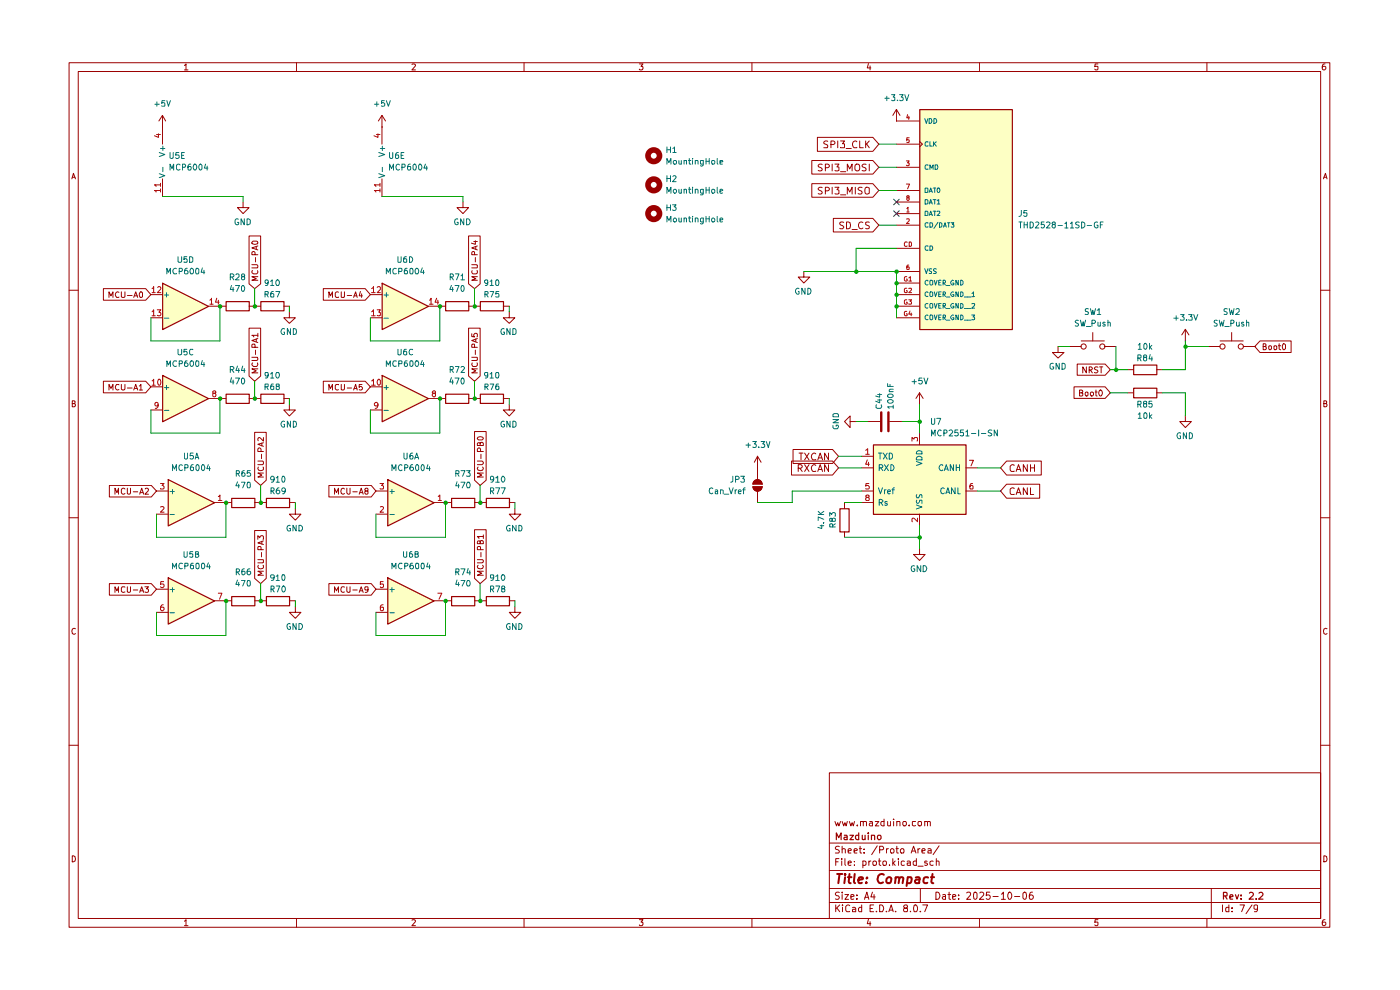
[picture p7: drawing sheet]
<svg xmlns="http://www.w3.org/2000/svg" width="297mm" height="210mm" viewBox="0 0 297 210" stroke-linecap="round" stroke-linejoin="round" font-family="sans-serif">
<g fill="none" stroke="#9b0000" stroke-width=".21">
<path d="M14.7 13.3h267.4v183.4h-267.4zM16.6 15.2h263.6v179.6h-263.6zM39.1 13.9l.4-.3v1.2M39.1 14.8h.8M62.9 13.3v1.9M87.4 13.6h.5l.2 .2-.7 1h.7M111.2 13.3v1.9M135.6 13.6h.8l-.4 .5h.3l.1 .1-.1 .5-.5 .1-.2-.1M159.5 13.3v1.9M184.2 13.5l-.2 .9h.7M184.6 14v.8M207.8 13.3v1.9"/>
<path d="M232.9 13.6h-.6l-.1 .6 .6-.1 .1 .6-.1 .1h-.4l-.2-.1M256 13.3v1.9M281.1 13.6h-.4l-.2 1 .3 .2h.2l.3-.2v-.4l-.2-.1h-.5l-.1 .1M15.2 37.9l.4-1.1 .4 1.1M15.3 37.6h.6M280.8 37.9l.4-1.1 .3 1.1M280.8 37.6h.6M14.7 61.6h1.9M280.2 61.6h1.9M15.3 85.6h.5l.1-.2v-.3l-.6-.1v1.3l.6-.1 .1-.3-.2-.3M280.8 85.6h.5l.1-.2v-.3l-.6-.1v1.3l.6-.1 .1-.3-.2-.3M14.7 109.8h1.9"/>
<path d="M280.2 109.8h1.9M16 133.4l-.2-.1a.65 .65 0 0 0-.6 .6 .65 .65 0 0 0 .6 .6l.2-.1M281.5 133.4l-.2-.1a.65 .65 0 0 0-.6 .6 .65 .65 0 0 0 .6 .6l.2-.1M14.7 158.1h1.9M280.2 158.1h1.9M175.9 163.9h104.3v30.9h-104.3zM175.9 178.8h104.3M177.1 174.3l.4 .9 .2-.7 .3 .7 .3-.9M178.1 179.6l-.5-.1-.3 .2v.4l.5 .2 .3 .4-.2 .2h-.7M178.7 174.3l.3 .9 .2-.7 .3 .7 .3-.9M178.7 179.5v1.4M180.2 174.3l.3 .9 .3-.7 .2 .7 .3-.9"/>
<path d="M181.9 175v.2M182.5 179.5v1.3v.1h.3M182.5 174.3h.6v.9M182.5 174.3v.9M183.1 174.4l.1-.1h.5l.1 .9M184.5 174.3h.5l.1 .9M185.1 174.6h-.5l-.2 .2 .2 .4 .5-.1M185.7 174.3h.7l-.7 .9h.7M186.1 179.4l-1.2 1.9M187.5 174.3h-.5l-.1 .6a.45 .45 0 0 0 .6 .2M187.5 173.7v1.5M188.3 174.3v.8l.4 .1 .2-.2"/>
<path d="M188.9 174.3v.9M189.6 173.7v.1M189.6 174.3v.9M190.3 179.5v1.3v.1h.3M190.3 174.3h.5l.1 .9M190.3 174.3v.9M191.6 174.3h.6l.1 .6-.3 .3h-.2l-.3-.3zM192.9 175v.2M194.2 174.3h-.6v.7l.2 .2 .4-.1M194.8 174.3h.6v.8l-.4 .1-.3-.3zM196.2 174.3h.5l.1 .9M196.2 174.3v.9"/>
<path d="M196.8 174.4l.1-.1h.4l.1 .9M199.2 179.4l-1.2 1.9M15.3 181.5a.64 .64 0 0 1 .7 .7 .64 .64 0 0 1-.7 .6zM39.1 195.4l.4-.3v1.3M39.1 196.4h.8M62.9 194.8v1.9M87.4 195.2l.5-.1 .2 .2-.7 1.1h.7M111.2 194.8v1.9M135.6 195.1h.8l-.4 .5h.3l.1 .2-.1 .5-.5 .1-.2-.2M159.5 194.8v1.9M175.9 191.4h104.3M175.9 188.5h104.3"/>
<path d="M175.9 184.7h104.3M177.3 192v1.4M177.3 182.8h.5M177.6 192.6l.5 .8M178 182.1h-.7v1.5M178.1 189.3l-.5-.1-.3 .2v.4l.5 .2 .3 .4-.3 .4-.6-.1M178.1 192l-.8 .8M178.6 182.1v.2M178.6 182.6v1M178.7 189.2v.2M178.7 180.2l.2-.2 .4 .2v.7M178.7 189.8v1"/>
<path d="M178.7 192v.1M178.7 192.5v.9M179.2 189.8h.8l-.8 1h.8M179.2 182.1v1.3l.2 .2M179.9 183.1l.7-.1-.2-.4-.5 .2v.6l.3 .2 .3-.1M179.9 180.5l.7-.1-.2-.4-.5 .2v.6l.1 .1h.5M180.3 192.1l-.5-.1-.4 .3 .1 .9 .2 .2 .6-.1M180.5 190.3l.7-.2-.1-.3h-.6v.9h.6M180.9 192.5h.4l.2 .2v.7h-.6v-.4l.6-.2M181.2 180.5l.7-.1-.1-.3-.4-.1-.2 .2 .1 .7h.5M181.3 183.5v.1M181.3 182.7v.1"/>
<path d="M181.8 190.6v.2M181.8 189.8v.2M182.3 180h.5M182.8 192v1.4h-.5l-.2-.7 .3-.2h.4M183.1 182.7l.4-.1 .2 .3-.1 .6h-.5M183.1 182.6v1.5M183.3 180.9h.1M183.3 180.1v.1M183.4 190.8l.5-1.6 .4 1.6M183.5 190.3h.7M184.2 195l-.2 .9h.7M184.3 182.6v1"/>
<path d="M184.6 195.5v.9M184.6 192.7h.5M184.7 182.6l-.4 .3M185.1 189.2l-.4 1.1h1M185.3 182.7h.5v.8h-.5zM185.3 192h-.7v1.4h.7M185.4 189.8v1M185.9 193.3v.1M186.4 182.6h.5M186.5 182.1v1.3l.4 .2M186.6 192a.81 .81 0 0 1 .9 .4 .81 .81 0 0 1-.3 1h-.6zM186.6 180.3l.8-.1a.45 .45 0 0 0-.2-.7h-.6v1.4"/>
<path d="M187.4 182.7h.6v.8h-.6zM188 193.3v.1M188 180v.9M188.5 180l-.5 .3M188.6 193.4l.5-1.4 .4 1.4M188.7 183.5v.1M188.7 193.1h.7M188.9 180.3l.3-.3h.2l.3 .3-.1 .6h-.5zM189.4 182.1v1.5M189.5 183.1l.4 .5M189.9 182.6l-.5 .5M190 193.3v.1"/>
<path d="M190.1 180h.5M190.6 182.1v.2M190.6 182.6v1M191 180.3l.3-.3 .4 .1v.8h-.6zM191.9 182.7l-.5-.1-.2 .3 .1 .6h.6M192 192.6l-.2-.1v-.4l.2-.1h.5v.5l-.7 .2-.1 .2 .2 .5h.6v-.5l-.2-.3M192.5 182.7l.4-.1 .2 .2v.8M193.1 193.3v.1M193.1 183l-.6 .1v.4h.6M193.3 180.9l.5-1.4 .5 1.4M193.5 180.5h.6M194 192h.1a.87 .87 0 0 1 .3 1.4l-.5-.1-.1-.8z"/>
<path d="M194.4 182.7l-.4-.1-.3 .3 .1 .6h.6M194.4 182.1v1.5M194.7 183.7h1.1M194.7 180v.9M195.2 180l-.5 .3M195.2 193.3v.1M195.2 188.5v2.9M195.6 180.5l.7-.1-.2-.4h-.3l-.2 .2v.6l.1 .1h.5M195.8 192h1l-.6 1.4M196.7 182.7h-.5v.4h.5l.1 .3-.3 .2-.3-.1M196.9 180.1l.4-.1 .2 .2v.7h-.6v-.4l.6-.1M198 182.7l-.4-.1-.3 .3 .1 .6h.6"/>
<path d="M198.5 189.2a.77 .77 0 0 1 .9 .8 .77 .77 0 0 1-.9 .8zM198.6 182.7l.5-.1 .1 .2v.8M198.6 182.1v1.5M200 189.8h.6v1M200.6 190.1l-.7 .2 .3 .5 .4-.1M201.1 189.8h.6M201.3 189.2v1.5l.4 .1M202.1 190.3l.7-.2-.1-.3h-.6v.9h.6M203.4 190.6v.2M203.4 189.8v.2M205.1 189.4l.6-.2 .2 .4-.1 .3-.7 .9h.8M206.6 189.4l.3-.2 .4 .4v.8l-.4 .4a.99 .99 0 0 1-.3-1.4z"/>
<path d="M207.8 194.8v1.9M207.9 189.4l.1-.2h.4l.3 .5-.9 1.1h.9M210 189.2h-.7l-.1 .8 .6-.2 .3 .3-.1 .5-.2 .2-.6-.2M210.7 190.2h1.1M212.4 189.7l.5-.5v1.6M212.4 190.8h.9M214 189.3l.1-.1a.82 .82 0 0 1 .6 .8 .82 .82 0 0 1-.6 .8 1.1 1.1 0 0 1-.1-1.5zM215.2 190.2h1.1M217.1 189.4l.2-.2a.88 .88 0 0 1 0 1.6l-.3-.4zM219 189.2l-.4 .1a.94 .94 0 0 0 0 1.5l.5-.2 .1-.5a.46 .46 0 0 0-.4-.3 .46 .46 0 0 0-.4 .3M232.9 195.1h-.6l-.1 .6 .6-.1 .1 .6-.1 .2h-.4l-.2-.2M256 194.8v1.9"/>
<path d="M257 188.5v6.3M259.3 192v1.4M260.7 192v1.4h-.6v-.9h.6M261.4 193.3v.1M261.4 192.5v.2M263.1 192h.9l-.6 1.4M265.6 192l-1.3 1.8M266.8 192.6l-.3 .3-.4-.1-.1-.7 .3-.1 .5 .1v1l-.3 .3h-.4M280.8 181.5a.64 .64 0 0 1 .7 .7 .64 .64 0 0 1-.7 .6zM281.1 195.1l-.4 .1-.2 .9 .3 .3h.2l.3-.3v-.3l-.2-.2h-.5l-.1 .2"/>
</g>
<g fill="none" stroke="#9b0000" stroke-width=".25">
<path d="M177.4 178.1v-1.4l.5 1 .5-1v1.4M179.1 177.2h.5l.1 .9M179.7 177.5l-.6 .1-.1 .2 .2 .3 .5-.1M180.3 177.2h.8l-.8 .9h.8M182.2 177.2h-.5l-.2 .7a.45 .45 0 0 0 .7 .1M182.2 176.7v1.4M182.9 177.2v.8l.4 .1 .2-.2M183.5 177.2v.9M184.2 176.7v.1M184.2 177.2v.9M184.9 177.3l.6-.1 .1 .9M184.9 177.2v.9"/>
<path d="M186.2 177.3l.5-.1 .2 .2v.5l-.2 .2h-.3l-.3-.2zM259.6 190h.6l.1-.5-.2-.2h-.5v1.4M259.9 190l.4 .7M260.9 190.3l.7-.2-.2-.3-.4 .1-.1 .7 .1 .1h.5M262.1 189.8l.3 .9 .4-.9M263.3 190.6v.1M263.3 189.9v.1M265.1 189.5l.1-.2h.4l.3 .4-.1 .3-.8 .7h.9M266.5 190.6v.1M267.1 189.5l.6-.2 .2 .4-.1 .3-.8 .7h.9"/>
</g>
<g fill="none" stroke="#9b0000" stroke-width=".42">
<path d="M177.6 185.4h1.1M178.1 185.4l-.3 1.9M179.3 185.4v.2M179.3 186.1l-.2 1.2M179.9 186.1h.7M180.2 185.4l-.2 1.6 .1 .3h.4M181.3 185.4l-.2 1.6 .3 .3M182.1 186.7l.9-.2v-.3a.6 .6 0 0 0-.8 .1v1h.6M183.8 187.2v.1M183.9 186.2h.1l-.1 .1v-.1v.1M187.5 185.6l-.1-.1a.98 .98 0 0 0-1.1 .3 .98 .98 0 0 0 0 1.2 .63 .63 0 0 0 1 .2M188.1 186.4l.4-.3 .5 .1v.7l-.1 .4h-.6l-.2-.1z"/>
<path d="M190 186.2l.3-.1 .4 .1-.1 1.1M190 186.1l-.1 1.2M190.8 186.3a.47 .47 0 0 1 .4-.2 .47 .47 0 0 1 .4 .2l-.1 1M192.6 186.2l.6-.1 .2 .3-.2 .9h-.8M192.6 186.1l-.3 1.8M194.3 186.2h.7l-.1 1.1M195.1 186.5l-.7 .1-.3 .2 .1 .5h.2h.6M196.9 186.2h-.8l-.2 .7 .3 .4h.5M197.5 186.1h.7M197.8 185.4l-.2 1.6 .1 .3h.3"/>
</g>
<g fill="#fdffc4">
<path d="M195.1 23.2h19.6v46.7h-19.6z"/>
<path d="M185.3 94.3h19.6v14.8h-19.6z"/>
<path d="M34.5 79.6l9.7 4.9-9.7 4.9z"/>
<path d="M34.5 60l9.7 5-9.7 4.9z"/>
<path d="M81 79.6l9.9 4.9-9.9 4.9z"/>
<path d="M81 60l9.9 5-9.9 4.9z"/>
<path d="M82.2 122.5l9.8 4.9-9.8 4.9z"/>
<path d="M82.2 101.7l9.8 4.9-9.8 4.9z"/>
<path d="M35.6 101.7l9.9 4.9-9.9 4.9z"/>
<path d="M35.6 122.5l9.9 4.9-9.9 4.9z"/>
</g>
<g fill="none" stroke="#9b0000" stroke-width=".25">
<path d="M195.1 23.3h19.7v46.6h-19.7zM34.5 79.6l9.7 5-9.7 4.9zM34.5 60.1l9.7 4.9-9.7 4.9zM48 64h4.9v1.9h-4.9zM55.3 64h4.9v1.9h-4.9zM81.1 79.6l9.8 5-9.8 4.9zM81.1 60.1l9.8 4.9-9.8 4.9zM94.5 64h4.9v1.9h-4.9zM101.9 64h4.9v1.9h-4.9zM240.5 77.4h4.9v2.1h-4.9zM48 83.6h4.9v2h-4.9zM55.3 83.6h4.9v2h-4.9z"/>
<path d="M94.5 83.6h4.9v2h-4.9zM101.9 83.6h4.9v2h-4.9zM185.3 94.4h19.6v14.7h-19.6zM240.5 82.4h4.9v2h-4.9zM178.2 107.9h1.9v4.9h-1.9z"/>
</g>
<g fill="none" stroke="#9b0000" stroke-width=".21">
<path d="M34.5 26.9h.1M34.5 24.5v6.1M34.5 37.9v3.8M34.5 24.5l-.8 1.2M34.5 24.5l.6 1.2M81 26.9h.1M81 24.5v6.1M81 37.9v3.8M81 24.5l-.7 1.2M81 24.5l.8 1.2M172.2 34h13l1.2 1.5-1.2 1.4h-13zM172.2 39h13l1.2 1.4-1.2 1.4h-13z"/>
<path d="M173.4 29.1h11.8l1.2 1.5-1.2 1.5h-11.8zM174.4 34.9a.6 .6 0 0 0-.8 .2l.1 .3 .7 .4-.2 .5-.6-.1M174.4 39.8a.6 .6 0 0 0-.8 .2l.1 .3 .7 .4-.2 .5-.6-.1M175.1 35.6l.7-.1 .1-.4-.3-.3h-.5v1.5M175.6 30a.6 .6 0 0 0-.8 .2l.1 .3a.6 .6 0 0 1 .6 .8h-.7M176.3 30.7l.7-.1 .1-.4-.3-.3h-.5v1.4M176.5 34.8v1.5M176.5 39.7v1.5M177.1 34.8h.9l-.4 .6 .4 .1v.7h-.9M177.1 39.7h.9l-.4 .5 .4 .2v.7h-.9M177.7 29.9v1.4M178.3 29.9h.9l-.5 .6 .5 .1v.7h-.9"/>
<path d="M178.3 36.4h1.1M179.5 31.5h1.1M179.8 36.3v-1.5l.5 1 .5-1v1.5M181.4 35l.3-.2a.57 .57 0 0 1 .7 .5l-.1 .8-.3 .2-.4-.1a.88 .88 0 0 1-.2-1.2zM181.4 39.7v1.5M181.8 30.1a.7 .7 0 0 0-1 .3 .7 .7 0 0 0 .4 .9h.6M182.4 29.9v1.4h.7M182.9 39.8a.6 .6 0 0 0-.9 .2l.2 .3 .7 .4-.3 .5-.6-.1M183.6 39.8l.5-.1 .3 .2v1.1l-.3 .2-.5-.2-.1-.8zM183.6 29.9v1.4M183.7 34.9a.6 .6 0 0 0-.8 .2l.1 .3 .6 .3 .1 .1-.2 .5-.6-.1M183.8 30.5l.6 .8"/>
<path d="M184.4 34.8v1.5M184.4 29.9l-.8 .8M190.2 25.7h.1M190.2 35.5h4.9M190.2 25.7h4.9M190.2 30.6h4.9M190.2 23.2l-.8 1.3M190.2 23.2v2.5M190.2 23.2l.7 1.3M195.1 30l.6 .6-.6 .6M51.6 42.9v1.1h-1.2l1.2 1.3 1.2-1.3h-1.2M52.8 50.1h2.5v10.1l-1.3 1-1.2-1z"/>
<path d="M53.4 56.1h1l.3 .3-.1 .4h-1.2M53.4 51.4l.3-.2h.7l.3 .4a.78 .78 0 0 1-1.3-.2zM53.6 57.4h-.1a.42 .42 0 0 0 .3 .7h.6a.45 .45 0 0 0 .2-.7M54.1 54l-.1-.6h-.5l-.1 .6h1.3M54.2 54.6v1M54.4 52.3v.5M54.7 58.7h-1.3l1 .4-1 .3h1.3M54.7 52.2l-1.3 .4 1.3 .4M98.2 42.9v1.1h-1.3l1.3 1.3 1.2-1.3h-1.2M99.4 50.1h2.5v10.1l-1.2 1-1.3-1zM100.1 56.1l1.2 .1-.1 .6h-1.1M100.2 57.4a.45 .45 0 0 0 .1 .7h.7l.3-.2-.1-.5"/>
<path d="M100.5 51.2h.8M100.7 54v-.6h-.5l-.1 .6h1.2M100.8 51.1v.7l-.8-.2M100.8 54.6v1M100.9 52.3v.5M101.3 58.7h-1.2l.8 .4-.8 .3h1.2M101.3 52.2l-1.2 .4 1.2 .4M170.5 57.6v1.2h-1.2l1.2 1.2 1.3-1.2h-1.3M175.1 40.5l.7-.1 .1-.4-.3-.3h-.5v1.5M176.8 46.3h8.4l1.2 1.5-1.2 1.4h-8.4zM178.3 41.3h1.1M179 47.2h-.8l-.1 .3 .6 .3 .3 .5-.3 .2-.6-.1"/>
<path d="M179.6 47.1l.7 .2v1.1l-.3 .1h-.4zM179.8 41.2v-1.5l.5 1 .5-1v1.5M180.8 48.7h1.1M183.1 47.2a.67 .67 0 0 0-1 .5 .67 .67 0 0 0 .9 .7h.1M184.4 47.2h-.8v.4l.8 .4-.1 .4h-.7M190.2 45.3h4.9M190.2 47.8h4.9M190.2 57.6h4.9M190.2 40.4h4.9M190.2 42.9h4.9M190.2 52.7h4.9M21.9 61.2h9l1.1 1.3-1.1 1.2h-9z"/>
<path d="M23.1 63.1v-1.2l.4 .9 .5-.9v1.2M25.2 62a.61 .61 0 0 0-.7 .3 .61 .61 0 0 0 .2 .8l.5-.1M25.7 61.9v1l.2 .2h.4l.2-.2v-1M27 62.7h1M28.4 63.1l.4-1.2 .4 1.2M28.5 62.8h.6M29.7 62l.3-.1 .2 .3v.7l-.1 .2-.4-.1a.78 .78 0 0 1 0-1zM32 62.5h2.5M32 67.4h2.5M44.2 65h3.7M52.8 69.6h2.5v10.2l-1.3 1.1-1.2-1.1zM52.8 65h2.5"/>
<path d="M53.4 75.8l1.2 .1a.36 .36 0 0 1-.2 .6h-1M53.6 77l-.2 .3 .4 .4h.6l.3-.4-.1-.3M54.1 73.7l-.1-.7h-.4l-.2 .2v.5h1.3M54.2 74.3v.9M54.4 71.9v.6M54.7 78.2h-1.3l1 .5-1 .4h1.3M54.7 71.8l-1.3 .4 1.3 .5M54.7 71.1h-1.3l.5 .4M54.7 70.7v.8M60.2 65h1.2M61.4 66.1v1.3h-1.2l1.2 1.2 1.3-1.2h-1.3M68.6 61.2h8.9l1.1 1.3-1.1 1.2h-8.9z"/>
<path d="M69.8 63.1v-1.2l.3 .9 .4-.9v1.2M71.8 62a.45 .45 0 0 0-.7 .2v.6l.2 .3 .5-.1M72.4 61.9l.1 1.2h.5l.1-1.2M73.7 62.7h.9M75 63.1l.4-1.2 .4 1.2M75.1 62.8h.6M76.5 61.8l-.3 1h.7M76.7 62.3v.8M78.6 62.5h2.4M78.6 67.4h2.4M90.9 65h3.6M99.4 69.6h2.5v10.2l-1.2 1.1-1.3-1.1z"/>
<path d="M99.4 65h2.5M100.1 75.8l1.2 .1v.5l-1.2 .1M100.1 70.8v.6l.6 .1-.2-.2v-.3l.3-.3h.3l.2 .2-.1 .6M100.2 77l-.1 .3 .2 .4h.7l.3-.2-.1-.5M100.7 73.7v-.6l-.5-.1-.1 .7h1.2M100.8 74.3v.9M100.9 71.9v.6M101.3 78.2h-1.2l.8 .5-.8 .4h1.2M101.3 71.8l-1.2 .4 1.2 .5M106.8 65h1.2M108 66.1v1.3h-1.2l1.2 1.2 1.2-1.2h-1.2M190.2 60h4.9"/>
<path d="M190.2 62.5h4.9M190.2 65h4.9M190.2 67.4h4.9M224.5 73.5v1.3h-1.2l1.2 1.2 1.2-1.2h-1.2M226.9 73.5h2.5M228.5 77.2h5.9l1.1 1.2-1.1 1.2h-5.9zM229.4 72.3h4.9M230.5 77.8v1.3l-.8-1.3v1.3M231.1 78.5h.4l.2-.3-.2-.4h-.4v1.3M231.3 78.5l.4 .6M231.8 70.5v1.8M232.9 77.9l-.5-.1-.2 .3v.2l.6 .2 .1 .3-.2 .3-.5-.1"/>
<path d="M233.3 77.8h.6M233.6 77.8v1.3M234.3 73.5h2.4M239.2 78.4h1.3M245.4 78.4h1.2M251.5 72.3h.1M251.5 69.9l-.8 1.1M251.5 69.9v2.4M251.5 69.9l.7 1.1M256.4 73.5h2.4M258.8 72.3h4.9M261.3 70.5v1.8"/>
<path d="M263.7 73.5h2.5M267.3 72.3h6.6v2.5h-6.6l-1.1-1.3zM268 73.5l.6-.1v-.3l-.2-.2h-.4v1.3l.6-.1 .1-.3-.3-.3M269.2 73.4h.5v.7l-.4 .1-.1-.2zM270.3 73.4h.6l-.1 .7-.4 .1-.1-.2zM271.2 73.3h.5M271.4 72.9v1.1l.3 .2M272.1 73.1l.4-.2 .2 .3v.7l-.2 .3-.4-.2zM32 82.1h2.5M32 87h2.5M44.2 84.5h3.7M52.8 84.5h2.5"/>
<path d="M60.2 84.5h1.2M68.6 80.9h8.9l1.1 1.2-1.1 1.2h-8.9zM69.8 82.7v-1.2l.3 .9 .4-.9v1.2M71.8 81.6l-.5-.1-.2 .3v.7a.45 .45 0 0 0 .7 .1M72.4 81.5v1.1l.2 .1h.2l.3-.2v-1M73.7 82.3h.9M75 82.7l.4-1.2 .4 1.2M75.1 82.4h.6M76.8 81.5h-.6v.6l.4-.1 .3 .2-.1 .4h-.6M78.6 82.1h2.4M78.6 87h2.4M90.9 84.5h3.6"/>
<path d="M99.4 84.5h2.5M106.8 84.5h1.2M160.7 99.2h.1M160.7 96.8l-.7 1.3M160.7 96.8v2.4M160.7 96.8l.8 1.3M167.9 97.8h8.7l1.3 1.4-1.3 1.6h-8.7zM168.2 95.3h8.4l1.3 1.5-1.3 1.5h-8.4zM169.3 99.3h.6l.3-.2v-.3l-.3-.2h-.6v1.4M169.5 96.1h.9M169.7 99.3l.5 .7M169.9 96.1v1.4"/>
<path d="M170.7 96.1l.9 1.4M170.7 98.6l.9 1.4M171.6 96.1l-.9 1.4M171.6 98.6l-.9 1.4M173.1 96.3l-.1-.1a.73 .73 0 0 0-.9 .4 .73 .73 0 0 0 .4 .9h.6M173.1 98.7a.7 .7 0 0 0-1 .4 .7 .7 0 0 0 .4 .9l.6-.1M173.5 97.5l.5-1.4 .5 1.4M173.7 99.6h.6M173.7 97.1h.6M175.8 96.1v1.4l-.9-1.4v1.4M175.8 98.6v1.4l-.9-1.4v1.4M180.3 89.4v1.3l-1.1-1.3 1.1-1.2v1.2h1.3"/>
<path d="M182.8 99.2h2.5M182.8 96.8h2.5M184.1 89.4h2.6M188.7 89.4h2.7M195.1 85.8h.1M195.1 83.3l-.8 1.2M195.1 83.3v2.5M195.1 91.9v2.4M195.1 83.3l.7 1.2M204.9 99.2h2.5M213.5 97.8h7.4v3h-7.4l-1.2-1.6zM215.1 98.7l-.4-.1-.4 .3 .1 .9 .2 .2 .5-.1"/>
<path d="M215.7 99.6h.7M217.9 98.6v1.4l-.8-1.4v1.4M218.6 98.6v1.4M218.6 99.2h.9M219.5 98.6v1.4M227.8 82.1h6.6l1.1 1.2-1.1 1.2h-6.6zM229 83.3l.6-.1v-.4l-.6-.1v1.3h.5l.2-.2v-.4l-.2-.1M230.3 83.2h.5v.6l-.2 .2-.4-.3zM231.4 83.2h.3l.3 .2v.3l-.3 .3-.4-.3zM232.3 83.2h.5M232.5 82.7v1.2l.3 .1M233.3 82.8a.61 .61 0 0 1 .6 .4 .61 .61 0 0 1-.2 .7 .6 .6 0 0 1-.7-.4 .6 .6 0 0 1 .3-.7z"/>
<path d="M239.2 83.3h1.3M245.4 83.3h1.2M251.5 88.2v1.2h-1.2l1.2 1.3 1.2-1.3h-1.2M159.7 102.7a.97 .97 0 0 1 1-1 .97 .97 0 0 1 1 1M173.5 100l.5-1.4 .5 1.4M179.2 106.6v1.3M179.2 112.8v1.2M182.8 104.2h2.5M182.8 106.6h2.5M195.1 116.4v1.2h-1.3l1.3 1.3 1.2-1.3h-1.2M195.1 109.1v2.4M204.9 104.2h2.5"/>
<path d="M213.5 102.7h7.1v3h-7.1l-1.2-1.5zM215.1 103.6l-.4-.1-.4 .3 .1 .9 .2 .2 .5-.1M215.6 104.9l.5-1.4 .5 1.4M215.6 100l.5-1.4 .5 1.4M215.7 104.5h.7M217.9 103.5v1.4l-.8-1.4v1.4M218.6 103.5v1.4h.7"/>
<circle cx="229.9" cy="73.5" r=".55"/>
<circle cx="233.9" cy="73.5" r=".55"/>
<circle cx="259.3" cy="73.5" r=".55"/>
<circle cx="263.2" cy="73.5" r=".55"/>
</g>
<g fill="none" stroke="#007070" stroke-width=".21">
<path d="M33.8 36.8l1.2 .5-1.2 .4M33.8 32.4l1.2 .4-1.2 .4M34 31.5h1M34.5 31v.9M34.5 35.5v.9M80.4 36.8l1.2 .5-1.2 .4M80.4 32.4l1.2 .4-1.2 .4M80.7 31.5h.9M81.1 31v.9M81.1 35.5v.9M196.2 25.2l.3 1 .4-1M196.3 39.9h.4l.2 .2v.6l-.2 .1h-.4z"/>
<path d="M196.9 35.1l-.5-.1-.1 .2v.5l.1 .2 .5-.1M196.9 30.2l-.5-.1-.1 .2v.5l.1 .2 .5-.1M197.1 25.2h.4a.58 .58 0 0 1 .2 .6 .58 .58 0 0 1-.6 .4zM197.3 35.9v-.9l.3 .7 .4-.7v.9M197.3 30.1v.9h.5M198 39.9h.5M198 30.1v.9M198.1 25.2h.4a.55 .55 0 0 1 .2 .6 .55 .55 0 0 1-.6 .4zM198.2 30.5l.4 .5M198.3 39.9v.9M198.4 35l.5 .1 .1 .4-.2 .4h-.4zM198.6 30.1l-.6 .5"/>
<path d="M198.9 40l.1-.1a.47 .47 0 0 1 .4 .5 .47 .47 0 0 1-.4 .4l-.2-.3zM196.2 57l.3 1 .4-1M196.3 44.8h.4l.2 .2v.5l-.2 .2h-.4zM196.3 42.3h.4l.2 .2v.6l-.2 .2h-.4zM196.9 47.3h-.5l-.1 .1v.7h.6M196.9 52.3l-.5-.1-.1 .1v.5l.1 .3 .5-.1M196.9 59.6l-.3-.2-.3 .3v.5l.3 .3 .3-.1M197.1 45.7l.3-.9 .4 .9M197.1 40.8l.3-.9 .4 .9M197.1 43.3l.3-1 .4 1M197.3 47.3h.5l.1 .5-.3 .4h-.3zM197.3 52.2l.5 .1 .1 .4-.3 .4h-.3z"/>
<path d="M197.3 45.5h.4M197.3 40.6h.4M197.3 43h.4M197.4 59.4l.5 .2v.7l-.3 .2-.3-.2v-.7zM197.6 57.1l-.3-.1-.2 .2v.2l.5 .3-.1 .3h-.4M198 44.8h.5M198 42.3h.5M198.2 59.4l.3 1.1 .3-1.1M198.3 42.3v1M198.3 44.8v.9M198.6 57.1l-.4-.1-.2 .2v.2l.6 .4-.1 .2h-.5M198.8 44.9l.5-.1 .1 .2-.6 .7h.6"/>
<path d="M198.8 42.6l.3-.3v1M198.8 43.3h.6M199 47.2l-.9 1.2M199.1 60h.4M199.3 47.3h.3l.2 .1v.5l-.2 .3h-.3zM199.6 59.4h-.5v1.1h.5M200.2 48.2l.3-.9 .2 .9M200.2 47.9h.5M201 47.3h.5M201.3 47.3v.9M201.8 47.3h.6l-.4 .3 .4 .1v.4h-.6M202.3 59.5l-.3-.1-.3 .5 .3 .6 .4-.1v-.4h-.3"/>
<path d="M203.3 59.4v1.1l-.5-1.1v1.1M203.8 59.4h.3l.2 .3v.5l-.2 .3h-.3zM34.9 62.6h.9M34.9 67.5h.9M35.3 62.1v.9M81.5 62.6h.9M81.5 67.5h.9M82 62.1v.9M196.9 62.1l-.3-.2-.3 .3v.5l.3 .2 .3-.1M196.9 64.4h-.3l-.3 .2v.5l.3 .3 .3-.1M196.9 66.9l-.3-.1-.3 .3v.5l.3 .2 .3-.1M197.4 61.9l.5 .2v.7l-.3 .1-.3-.1v-.7z"/>
<path d="M197.4 64.4l.5 .1v.7l-.3 .2-.3-.2v-.7zM197.4 66.8l.5 .2v.7l-.3 .1-.3-.1v-.7zM198.2 61.9l.3 1 .3-1M198.2 64.4l.3 1 .3-1M198.2 66.8l.3 1 .3-1M199.1 62.4h.4M199.1 64.9h.4M199.1 67.3h.4M199.6 61.9h-.5v1h.5M199.6 64.4h-.5v1h.5M199.6 66.8h-.5v1h.5M200.1 60h.3l.2-.1-.2-.5h-.3v1.1"/>
<path d="M200.1 62.4h.4l.1-.3-.2-.2h-.3v1M200.1 64.9h.4l.1-.5h-.5v1M200.1 67.3h.4l.1-.4-.5-.1v1M200.2 60l.4 .5M200.2 62.4l.4 .5M200.2 64.9l.4 .5M200.2 67.3l.4 .5M200.7 60.5h.8M200.7 63h.8M200.7 65.5h.8M200.7 67.9h.8M202.3 62l-.3-.1-.3 .4 .3 .6 .4-.1v-.3h-.3"/>
<path d="M202.3 64.4h-.3l-.3 .4 .3 .6 .4-.1v-.3h-.3M202.3 66.9l-.3-.1-.3 .4 .3 .6 .4-.1v-.3h-.3M203.3 61.9v1l-.5-1v1M203.3 64.4v1l-.5-1v1M203.3 66.8v1l-.5-1v1M203.8 61.9h.3l.2 .3v.5l-.2 .2h-.3zM203.8 64.4h.3l.2 .2v.5l-.2 .3h-.3zM203.8 66.8h.3l.2 .3v.5l-.2 .2h-.3zM204.6 63h1.4M204.6 65.5h1.4M204.6 67.9h1.4M206.2 62.2l.3-.3v1"/>
<path d="M206.2 64.4h.6v.4l-.6 .6h.6M206.2 66.8h.6l-.4 .4 .4 .1v.4h-.6M206.2 62.9h.6M34.9 82.2h.9M34.9 87.1h.9M35.3 81.7v.9M81.5 82.2h.9M81.5 87.1h.9M82 81.7v.9M186.4 96.1h.7M186.5 99.2h.7l.1-.4-.3-.2h-.5v1.2M186.7 96.1v1.3"/>
<path d="M186.9 99.2l.4 .6M187.4 96.1l.8 1.3M187.6 98.6l.9 1.2M188.2 96.1l-.8 1.3M188.5 98.6l-.9 1.2M188.6 96.1h.4l.3 .3v.6l-.3 .4h-.4zM189 98.6a.64 .64 0 0 1 .7 .6 .64 .64 0 0 1-.7 .6zM194.4 97.9l1.2 .4-1.2 .4M194.5 97a.72 .72 0 0 1 1.1 0v.5h-1.2zM194.6 95.7h.8l.2 .2v.4h-1.2zM200 98.7l-.2-.1a.6 .6 0 0 0-.6 .7 .6 .6 0 0 0 .8 .5v-.1M200.3 99.8l.4-1.2 .5 1.2"/>
<path d="M200.5 99.5h.6M202.3 98.6v1.2l-.7-1.2v1.2M202.9 98.6v1.2M202.9 99.2h.6M203.5 98.6v1.2M186.4 103.5l.4 1.2 .4-1.2M186.5 106.6h.5l.3-.4-.3-.3h-.5v1.3M186.9 106.6l.4 .6M187.6 103.9v.8M188 103.9l-.4 .1v.2M188.2 106.4h-.3l-.2 .1 .2 .3 .3 .1v.2h-.5M188.3 104.3l.6-.1-.2-.3-.4 .2v.5l.2 .1h.3"/>
<path d="M189.2 103.9h.5M189.7 103.5l-.3 .1v1.1M194.4 107.1l1.2 .4-1.2 .5M194.5 106.1l-.1 .4 .3 .3 .2-.1 .3-.6h.3l.1 .7M194.5 104.9v.7h.4l.2-.6 .1-.1 .4 .1v.6M200.3 103.6l-.2-.1a.65 .65 0 0 0-.5 .6 .65 .65 0 0 0 .5 .6l.2-.1M200.7 104.7l.4-1.2 .4 1.2M200.7 104.4h.6M202.6 103.5v1.2l-.7-1.2v1.2M203.2 103.5v1.2h.5"/>
</g>
<g fill="none" stroke="#c10000" stroke-width=".21">
<path d="M33.2 28.5h.8M33.6 28.4v.7l-.8-.3M34 39.2h-1.2l.3 .4M34 38.9v.7M79.8 28.5h.8M80.2 28.4v.7l-.9-.3M80.6 39.2h-1.2l.4 .4M80.6 38.9v.7M192.3 34.1h.6l-.4 .5h.4v.5h-.6M192.3 39h.7l-.5 1.1M192.5 24.3l-.1 .7h.6M192.8 24.7v.6"/>
<path d="M192.9 29.2h-.5v.5h.5v.5h-.5M34 40.4h-1.2l.3 .2v.1M34 40.1v.6M80.6 40.4h-1.2l.4 .3M80.6 40.1v.6M192.4 44.2l.2-.2v1M192.4 46.5l.4-.1 .1 .4-.6 .6h.6M192.4 58.7h-.4l-.1 .2v.5l.1 .2 .5-.1v-.3h-.2M192.4 45h.5M192.5 51.4l-.5-.1-.1 .3v.5l.1 .2 .5-.1M192.5 41.9l-.1-.1v-.2h.5v.2l-.5 .2v.3l.1 .2 .4-.2v-.3l-.2-.1M192.8 56.2h-.3l-.1 .3v.6h.5v-.4l-.4-.1-.1 .1"/>
<path d="M192.8 58.9l.3-.2v.9M192.8 59.6h.6M192.9 51.3h.3l.2 .3v.5l-.2 .2h-.3zM32.3 61.2l.3-.4v1.3M32.3 66.1l.3-.4v1.3M32.3 62.1h.6M32.3 67h.6M33.4 65.7h.7l-.4 .5 .3 .1v.6h-.6M33.4 61l.5-.2 .2 .4-.7 .9h.7M44.5 63.7l.4-.4v1.2M44.5 64.5h.7M46 63.3l-.3 .8h.8"/>
<path d="M46.3 63.7v.8M78.8 61.2l.5-.4v1.3M78.8 66.1l.5-.4v1.3M78.8 62.1h.8M78.8 67h.8M80 61l.2-.2h.3l.2 .2v.4l-.7 .7h.7M80 65.7h.7l-.3 .5 .3 .1v.6h-.7M91.1 63.7l.3-.4v1.2M91.1 64.5h.8M92.6 63.3l-.3 .8h.8M92.9 63.7v.8M192.4 61.1h-.4l-.1 .2v.6l.1 .2 .5-.1v-.3h-.2"/>
<path d="M192.4 63.6h-.4l-.1 .2v.6l.1 .1 .5-.1v-.3h-.2M192.4 66.1h-.4l-.1 .1v.5l.1 .3 .5-.1v-.3h-.2M192.8 61.2l.5-.1 .1 .2-.6 .8h.6M192.8 63.6h.6l-.4 .3 .4 .2-.1 .4-.5-.1M193 66l-.2 .6h.7M193.3 66.4v.6M32.3 80.8l.3-.4v1.3M32.3 81.7h.6M33.5 85.9l-.1 .1a.36 .36 0 0 1-.5-.1v-.5h.4l.2 .1v.8l-.3 .3h-.3M33.7 80.4a.68 .68 0 0 1 .4 .7 .68 .68 0 0 1-.4 .6l-.3-.5 .1-.6zM45.4 83.4l-.3-.1 .1-.3a.34 .34 0 0 1 .4 0 .34 .34 0 0 1 .1 .4l-.6 .2v.4l.3 .2 .4-.3v-.2l-.2-.3M78.8 80.8l.5-.4v1.3"/>
<path d="M78.8 81.7h.8M80.2 80.5l.2-.1 .3 .3v.8l-.3 .2a.71 .71 0 0 1-.2-1.2zM80.2 85.9l-.3 .2-.4-.1-.1-.1v-.3l.3-.2h.2a.72 .72 0 0 1 .3 .7 .72 .72 0 0 1-.6 .5M92 83.4l-.3-.2 .3-.3h.2l.2 .4-.4 .1-.3 .3v.2l.3 .3 .4-.2v-.4l-.2-.2M183.6 95.5l.5-.3v1.2M183.6 96.4h.8M184 97.5l-.4 1h.8M184.2 98.1v.7M193.5 93.6v-.8l.4 .3 .2-.3h.5v.8M205.7 97.6h.8l-.5 1.2M183.9 105.5l-.3-.2 .3-.3 .4 .1v.3a.48 .48 0 0 0-.5 .2 .48 .48 0 0 0 0 .6h.4l.2-.2v-.2l-.2-.3M184.3 102.5h-.6l-.1 .6 .2-.1h.4l.2 .2v.4l-.2 .1-.6-.1"/>
<path d="M194.7 109.9v.8l-.9-.8-.3 .2 .1 .6M206.3 102.5l-.4 .1-.2 1 .1 .1 .6-.1v-.5l-.1-.1-.5 .1-.1 .1"/>
</g>
<path d="M186.9 87.5v4M188.5 87.5v4" fill="none" stroke="#9b0000" stroke-width=".51"/>
<g fill="none" stroke="#9b0000" stroke-width="1.2">
<circle cx="138.7" cy="39.2" r="1.23"/>
<circle cx="138.7" cy="33" r="1.23"/>
<circle cx="138.7" cy="45.3" r="1.23"/>
</g>
<path d="M160 102a.97 .97 0 0 1 1.1-.2 .97 .97 0 0 1 .6 .9h-2z" fill="#9b0000"/>
<path d="M159.7 103.2a.97 .97 0 0 0 1 1 .97 .97 0 0 0 1-1M159.8 102.7h1.9M159.8 103.2h1.9" fill="none" stroke="#9b0000" stroke-width=".21"/>
<path d="M159.7 103.2h2a.97 .97 0 0 1-1 1 .97 .97 0 0 1-1-1z" fill="#9b0000"/>
<g fill="none" stroke="#9b0000" stroke-width=".21">
<path d="M21.9 80.9h9l1.1 1.2-1.1 1.2h-9zM23.1 82.7v-1.2l.4 .9 .5-.9v1.2M25.2 81.6l-.5-.1a.61 .61 0 0 0-.2 .8 .61 .61 0 0 0 .7 .3M25.7 81.5v1l.3 .2h.3l.2-.2v-1M27 82.3h1M28.4 82.7l.4-1.2 .4 1.2M28.5 82.4h.6M29.6 81.9l.3-.4v1.2M29.6 82.7h.6M54 91.7h2.5v10.2l-1.2 1.1-1.3-1.1zM54.7 97.8h1l.2 .2v.4l-.2 .2h-1M54.8 99.1l-.1 .2a.67 .67 0 0 0 .5 .5 .67 .67 0 0 0 .7-.2l-.1-.5"/>
<path d="M55.4 95.8v-.5l-.3-.3-.3 .1-.1 .7h1.2M55.5 96.4v.9M55.5 94v.6M55.9 93.9l-1.2 .3 1.2 .5M55.9 92.8v.8l-.9-.8-.3 .3 .1 .4M61.4 85.8v1.2h-1.2l1.2 1.2 1.3-1.2h-1.3M100.7 91.5h2.4v10.4l-1.2 1.1-1.2-1.1zM101.3 97.8h1l.2 .3v.2l-.2 .3h-1M101.4 92.8a.75 .75 0 0 1 1.1 .3l-.2 .2h-.8l-.2-.2zM101.4 99.1l-.1 .2a.65 .65 0 0 0 .6 .5 .65 .65 0 0 0 .6-.5l-.1-.2M101.9 94.1l.2-.3 .4 .3v.4h-1.2v-.4l.1-.2h.4l.1 .6M101.9 95.8v-.7l-.4-.1-.2 .3v.5h1.2"/>
<path d="M102 96.4v.9M108 85.8v1.2h-1.2l1.2 1.2 1.2-1.2h-1.2M160.7 99.2v2.5M23.2 103h8.9l1.1 1.2-1.1 1.2h-8.9zM24.4 104.8v-1.2l.4 .9 .4-.9v1.2M26.5 103.7l-.4-.1-.4 .3 .1 .8 .3 .1 .4-.1M27 103.6v1.1l.3 .1 .4-.2v-1M28.3 104.3h.9M29.6 104.8l.5-1.2 .4 1.2M29.7 104.5h.6M30.8 103.7l.4-.1 .3 .3-.8 .9h.8M33.2 109.1h2.4"/>
<path d="M33.2 104.2h2.4M45.5 106.6h3.6M54 112.5h2.5v10.2l-1.2 1.1-1.3-1.1zM54 106.6h2.5M54.7 118.7l1.2 .1v.5l-.2 .1h-1M54.7 114.4v-.8l.4 .5 .3-.5h.3l.2 .2-.1 .6M54.8 119.9l-.1 .3a.67 .67 0 0 0 .5 .5 .67 .67 0 0 0 .7-.3l-.1-.5M55.4 116.6v-.5l-.2-.2h-.4l-.1 .7h1.2M55.5 117.2v.9M55.5 114.8v.6M55.9 114.7l-1.2 .5 1.2 .3M55.9 100.3h-1.2l.8 .5-.8 .4h1.2"/>
<path d="M61.4 106.6h1.3M62.7 107.9v1.2h-1.3l1.3 1.2 1.1-1.2h-1.1M69.8 103h8.9l1.1 1.2-1.1 1.2h-8.9zM71 104.8v-1.2l.4 .9 .4-.9v1.2M73.1 103.7l-.3-.1a.65 .65 0 0 0-.5 .6 .65 .65 0 0 0 .5 .6l.3-.1M73.6 103.6v1l.2 .2 .5-.1v-1.1M74.9 104.3h.9M76.2 104.8l.4-1.2 .5 1.2M76.4 104.5h.5M77.6 104.2l-.2-.4 .2-.2h.3l.2 .4-.2 .2h-.4l-.1 .1v.3l.2 .2 .5-.1v-.5h-.2M79.8 109.1h2.4M79.8 104.2h2.4"/>
<path d="M92 106.6h3.8M100.7 112.4h2.4v10.3l-1.2 1.1-1.2-1.1zM100.7 106.6h2.4M101.3 118.7h1.1l.1 .2v.2l-.2 .3h-1M101.4 119.9l-.1 .3a.65 .65 0 0 0 .6 .5 .65 .65 0 0 0 .6-.5l-.1-.3M101.9 115l.2-.3 .4 .2v.4h-1.2l.1-.6 .5 .1v.5M101.9 116.6v-.7h-.5l-.1 .2v.5h1.2M102 117.2v.9M102.5 100.3h-1.2l.9 .5-.9 .4h1.2M102.5 113.8h-1.2l.3 .4M102.5 113.5v.7M108 106.6h1.2"/>
<path d="M109.2 107.9v1.2h-1.2l1.2 1.2 1.3-1.2h-1.3M160.7 104.2v2.4M23.2 123.8h8.9l1.1 1.2-1.1 1.3h-8.9zM24.4 125.7v-1.2l.4 .8 .4-.8v1.2M26.5 124.6l-.6-.1-.2 .2v.7a.52 .52 0 0 0 .8 .2M27 124.5l.1 1.1a.36 .36 0 0 0 .6-.2v-.9M28.3 125.2h.9M29.6 125.7l.5-1.2 .4 1.2M29.7 125.3h.6M30.7 124.5h.8l-.4 .4 .4 .3-.1 .4h-.7M33.2 125h2.4M33.2 129.9h2.4"/>
<path d="M45.5 127.4h3.6M54 127.4h2.5M55.9 121.2h-1.2l.8 .4-.8 .4h1.2M61.4 127.4h1.3M62.7 128.7v1.2h-1.3l1.3 1.3 1.1-1.3h-1.1M69.8 123.8h8.9l1.1 1.2-1.1 1.3h-8.9zM71 125.7v-1.2l.4 .8 .4-.8v1.2M73.1 124.6l-.5-.1a.61 .61 0 0 0-.3 .8 .61 .61 0 0 0 .8 .3M73.6 124.5v.9l.2 .3 .5-.1v-1.1M74.9 125.2h.9M76.2 125.7l.4-1.2 .5 1.2M76.4 125.3h.5"/>
<path d="M78.1 125l-.1 .2h-.5v-.7l.6 .1v.8l-.6 .3M79.8 125h2.4M79.8 129.9h2.4M92 127.4h3.8M100.7 127.4h2.4M102.5 121.2h-1.2l.9 .4-.9 .4h1.2M108 127.4h1.2M109.2 128.7v1.2h-1.2l1.2 1.3 1.3-1.3h-1.3"/>
</g>
<path d="M35.7 101.7l9.8 5-9.8 4.9zM49.2 105.7h4.9v2h-4.9zM56.5 105.7h4.9v2h-4.9zM82.3 101.7l9.8 5-9.8 4.9zM95.8 105.7h4.9v2h-4.9zM103.2 105.7h4.9v2h-4.9zM35.7 122.6l9.8 4.9-9.8 4.9zM49.2 126.5h4.9v2h-4.9zM56.5 126.5h4.9v2h-4.9zM82.3 122.6l9.8 4.9-9.8 4.9zM95.8 126.5h4.9v2h-4.9zM103.2 126.5h4.9v2h-4.9z" fill="none" stroke="#9b0000" stroke-width=".25"/>
<path d="M36.1 109.1h.9M36.1 104.2h.9M36.6 103.8v.9M82.7 109.1h1M82.7 104.2h1M83.1 103.8v.9M36.1 125.1h.9M36.1 130h.9M36.6 124.6v1M82.7 125.1h1M82.7 130h1M83.1 124.6v1" fill="none" stroke="#007070" stroke-width=".21"/>
<g fill="none" stroke="#c10000" stroke-width=".21">
<path d="M34 107.5h.5l.3 .2-.8 .9h.8M34 102.5h.8l-.4 .5 .4 .2v.4l-.2 .1-.6-.1M46.3 105.3l.4-.3v1.2M46.3 106.2h.8M80.6 102.5h.8l-.5 .5 .5 .2-.1 .5-.7-.1M80.7 107.5h.4l.3 .3-.8 .8h.8M93 105.3l.3-.3v1.2M93 106.2h.6M34.6 128.3a.55 .55 0 0 0-.6 .5v.5l.3 .3h.2l.3-.3v-.3l-.2-.2h-.4l-.2 .2M34.7 123.4h-.6l-.1 .6 .6-.1 .2 .1v.4l-.3 .2-.5-.1M46.3 125.8h.8l-.5 1.3M81.3 123.4h-.6v.6l.6-.1v.7h-.4l-.2-.1"/>
<path d="M81.3 128.3l-.4 .1-.2 .2v.8l.2 .2 .4-.1v-.7h-.5l-.1 .2M92.9 125.8h.8l-.6 1.3"/>
</g>
<g fill="none" stroke="#00a300" stroke-width=".21">
<path d="M186.4 30.6h3.8M186.4 35.5h3.8M34.5 41.7h17.1v1.2M81 41.7h17.2v1.2M170.5 57.6h19.7v9.8M186.4 47.8h3.8M186.4 40.4h3.8M190.2 52.7h-8.6v4.9M46.7 65v7.3h-14.7v-4.9M54 61.2v3.8M61.4 65v1.1M93.3 65v7.3h-14.7v-4.9"/>
<path d="M100.7 61.2v3.8M108 65v1.1M224.5 73.5h2.4M235.5 78.4h3.7M236.7 73.5v4.9M251.5 72.3v6.1h-4.9M251.5 73.5h4.9M46.7 84.5v7.4h-14.7v-4.9M54 80.9v3.6M61.4 84.5v1.3M93.3 84.5v7.4h-14.7v-4.9M100.7 80.9v3.6"/>
<path d="M108 84.5v1.3M177.9 99.2h4.9M177.9 96.8h4.9M181.6 89.4h2.5M191.4 89.4h3.7M195.1 85.8v6.1M207.4 99.2h4.9M235.5 83.3h3.7M246.6 83.3h4.9v4.9M47.9 106.6v7.4h-14.7v-4.9M55.3 103v3.6M62.7 106.6v1.3"/>
<path d="M94.5 106.6v7.4h-14.7v-4.9M101.9 103v3.6M109.2 106.6v1.3M179.2 114h15.9M179.2 106.6h3.6M182.8 104.2h-14.7v2.4h-7.4M195.1 111.5v4.9M207.4 104.2h4.9M47.9 127.4v7.4h-14.7v-4.9M55.3 123.8v3.6M62.7 127.4v1.3M94.5 127.4v7.4h-14.7v-4.9"/>
<path d="M101.9 123.8v3.6M109.2 127.4v1.3"/>
</g>
<path d="M189.6 44.7l1.2 1.2M189.6 42.3l1.2 1.1M190.8 44.7l-1.2 1.2M190.8 42.3l-1.2 1.1" fill="none" stroke="#1a0094" stroke-width=".21"/>
<g fill="#00a300">
<circle cx="251.5" cy="73.5" r=".47"/>
<circle cx="236.8" cy="78.5" r=".47"/>
<circle cx="195.1" cy="89.5" r=".47"/>
<circle cx="54.1" cy="84.6" r=".47"/>
<circle cx="46.7" cy="84.6" r=".47"/>
<circle cx="46.7" cy="65" r=".47"/>
<circle cx="54.1" cy="65" r=".47"/>
<circle cx="93.3" cy="84.6" r=".47"/>
<circle cx="93.3" cy="65" r=".47"/>
<circle cx="100.7" cy="65" r=".47"/>
<circle cx="100.7" cy="84.6" r=".47"/>
<circle cx="195.1" cy="114" r=".47"/>
<circle cx="190.2" cy="57.6" r=".47"/>
<circle cx="181.7" cy="57.6" r=".47"/>
<circle cx="190.2" cy="62.5" r=".47"/>
<circle cx="190.2" cy="65" r=".47"/>
<circle cx="190.2" cy="60.1" r=".47"/>
<circle cx="101.9" cy="106.7" r=".47"/>
<circle cx="94.5" cy="127.5" r=".47"/>
<circle cx="94.5" cy="106.7" r=".47"/>
<circle cx="101.9" cy="127.5" r=".47"/>
<circle cx="55.3" cy="127.5" r=".47"/>
<circle cx="48" cy="106.7" r=".47"/>
<circle cx="48" cy="127.5" r=".47"/>
<circle cx="55.3" cy="106.7" r=".47"/>
</g>
<g fill="none" stroke="#007070" stroke-width=".21">
<path d="M32.9 22.1h.9M33.3 21.6v.9M35 21.3h-.6l-.1 .6 .2-.1h.3l.2 .1v.5h-.7M35.4 21.3l.3 1.2 .5-1.2M36.1 36.1v-1.3l.4 .9 .3-.9v1.3M36.1 32.4v1.1l.2 .1 .5-.2v-1M37.9 32.4h-.6v.5h.6l.1 .5-.2 .2h-.4l-.1-.1M38.2 35l-.4-.2-.4 .3 .1 .8 .3 .2 .4-.2M38.5 32.9h.5M38.7 35.5l.6-.1v-.5l-.6-.1v1.3M39.1 32.4h-.6v1.2h.6M40.5 34.8l-.4 .1-.2 .2v.8l.2 .2 .4-.1v-.7h-.5l-.1 .3"/>
<path d="M41.2 34.9a.61 .61 0 0 1 .6 .5 .61 .61 0 0 1-.4 .7 .71 .71 0 0 1-.2-1.2zM42.3 34.9l.3-.1 .2 .3v.7l-.2 .3a.71 .71 0 0 1-.3-1.2zM43.6 34.8l-.2 .9h.7M43.9 35.2v.9M79.4 22.1h1M79.9 21.6v.9M81.5 21.3h-.6v.6l.5-.1 .2 .2v.4l-.1 .1-.6-.1M82 21.3l.4 1.2 .4-1.2M82.6 36.1v-1.3l.5 .9 .4-.9v1.3M82.6 32.4v1l.3 .2 .4-.1v-1.1M84.5 32.4h-.4l-.2 .3v.8l.2 .1 .4-.1v-.6h-.5l-.1 .2M84.8 35l-.3-.2a.65 .65 0 0 0-.5 .6 .65 .65 0 0 0 .5 .7l.3-.2"/>
<path d="M85.1 32.9h.4M85.3 35.5h.5l.1-.2v-.3l-.1-.2h-.5v1.3M85.7 32.4h-.6v1.2h.6M87 34.8h-.2a.93 .93 0 0 0-.3 1.2l.4 .1 .2-.2v-.5l-.6-.1-.1 .3M87.9 34.8a.68 .68 0 0 1 .4 .6 .68 .68 0 0 1-.4 .7l-.3-.3v-.7zM89.1 34.8a.68 .68 0 0 1 .4 .6 .68 .68 0 0 1-.4 .7l-.3-.3v-.7zM90.3 34.8l-.4 .9h.8M90.5 35.2v.9M141.5 34.8v-1.2l.4 .9 .4-.9v1.2M141.5 31.2v1.2M141.5 37.3v1.2M141.5 37.9h.7"/>
<path d="M141.5 31.8h.7M142.2 31.2v1.2M142.2 37.3v1.2M142.8 37.4l.4-.1 .2 .3-.7 .9h.7M142.8 31.5l.3-.3v1.2M142.8 32.4h.6M142.8 34.2l.2-.2h.3l.2 .2-.1 .5-.4 .1zM144 34l.1 .8 .4-.1M144.5 34v.8M145.1 34.1l.5-.1v.8M145.1 34v.8M146.1 34h.5"/>
<path d="M146.2 39.7v1.1l.4 .2M146.2 33.6v1l.1 .2h.3M146.9 39.7v.2M146.9 33.6v.1M146.9 34v.8M147.5 34.1l.5-.1 .1 .8M147.5 34v.8M149.2 34.8l-.6-.1 .1-.7h.5v1l-.3 .2-.3-.1M149.8 33.6v1.2M149.8 39.7v1.3M149.8 34.2h.7M150.5 33.6v1.2"/>
<path d="M150.5 39.7v1.3M151.1 34h.4l.1 .2-.1 .6h-.4zM152.2 39.7v1.1l.1 .2M152.2 33.6v1l.1 .2M152.7 34.4l.6-.1v-.3h-.6v.8h.6M187.7 20.8h.9M188.1 20.4v.9M189.2 20.1h.6l-.3 .5 .3 .1v.6h-.6M190.4 21.3h.1M190.8 20.1h.8l-.4 .5 .3 .1v.6h-.7M191.9 20.1l.5 1.2 .4-1.2M35.4 58.1v-1.2l.3 .9 .5-.9v1.2"/>
<path d="M37.4 57a.61 .61 0 0 0-.7 .3 .61 .61 0 0 0 .2 .8l.5-.1M37.8 54.5v1l.1 .1h.5l.1-.1v-1M38 57.6l.6-.1v-.5l-.6-.1v1.2M39.6 54.5h-.6v.5l.2-.1 .4 .1v.6h-.6M39.7 56.9a.55 .55 0 0 0-.6 .5v.5l.2 .2h.4l.2-.2v-.3l-.3-.3h-.2l-.3 .3M40.2 54.5h.4l.3 .2v.7l-.2 .2h-.5zM40.5 57h.3a.67 .67 0 0 1 0 1.1l-.3-.1a.78 .78 0 0 1 0-1zM41.6 57l.3-.1 .3 .3v.7l-.2 .2-.4-.1zM42.9 56.8l-.2 1h.7M43.3 57.3v.8M48.9 58.8l.6-.1 .1-.4-.2-.2h-.5v1.3M49.2 58.8l.4 .6"/>
<path d="M50 58.3l.2-.2h.4l.1 .2v.4l-.7 .7h.7M50.6 46.5l-.4-.1-.3 .3v.6l.1 .3 .4 .1 .2-.2v-.3h-.2M51.5 58.7l-.2-.1a.31 .31 0 0 1 .1-.4 .31 .31 0 0 1 .4 .1v.3l-.5 .1-.1 .4a.35 .35 0 0 0 .4 .3 .35 .35 0 0 0 .3-.3l-.1-.4h-.1M51.8 46.4v1.3l-.7-1.3v1.3M52.4 46.4h.3l.4 .3v.6l-.4 .4h-.3zM56.9 59.9l-.4 .2-.2-.1-.1-.4a.35 .35 0 0 1 .4-.2 .35 .35 0 0 1 .3 .2l-.2 .9h-.4M57.4 59.7l.3-.3v1.1M58.7 59.4h.2a.84 .84 0 0 1 .2 1.1h-.4a.78 .78 0 0 1 0-1.1zM82 58.1v-1.2l.4 .9 .4-.9v1.2M84.1 57l-.3-.1a.67 .67 0 0 0-.5 .5 .67 .67 0 0 0 .3 .7l.5-.1M84.4 54.5l.1 1.1h.5l.1-1.1M84.6 57.6h.5l.2-.2v-.4l-.7-.1v1.2"/>
<path d="M86.2 54.5h-.4l-.2 1 .1 .1h.6v-.6l-.2-.1h-.2l-.3 .2M86.4 56.9l-.5 .1-.1 .4 .1 .7h.5v-.7l-.4-.1-.2 .3M86.9 54.5a.66 .66 0 0 1 .6 .4 .66 .66 0 0 1-.2 .7h-.4zM87 57l.3-.1a.77 .77 0 0 1 .2 1.2h-.4l-.1-.2zM88.2 57l.3-.1a.84 .84 0 0 1 .2 1.2l-.5-.1a.78 .78 0 0 1 0-1zM89.6 56.8l-.4 1h.8M89.8 57.3v.8M95.5 58.8l.6-.1v-.5l-.6-.1v1.3M95.8 58.8l.4 .6M96.6 58.1h.8l-.5 1.3M97.1 46.5l-.1-.1a.64 .64 0 0 0-.6 .6 .64 .64 0 0 0 .5 .7l.3-.2v-.3h-.3M97.8 58.5l.3-.4v1.3"/>
<path d="M97.8 59.4h.8M98.4 46.4v1.3l-.7-1.3v1.3M99 46.4a.65 .65 0 0 1 .8 .6 .65 .65 0 0 1-.8 .7zM103.5 59.9l-.2 .2h-.3l-.2-.2 .1-.5h.6v.9l-.2 .2h-.3M104 59.7l.3-.3v1.1M105.2 59.4h.4a.86 .86 0 0 1 .1 1.1h-.4l-.1-.1zM141.5 41v-1.3l.4 1 .4-1v1.3M141.5 47.1v-1.2l.4 .8 .4-.8v1.2M141.5 43.4v1.2M141.5 44h.7M142.2 43.4v1.2M142.7 43.4h.7l-.4 .5 .4 .2-.1 .4h-.6"/>
<path d="M142.8 46.5l.5-.3 .2 .3-.1 .5h-.5zM142.9 40.2l.4-.1 .2 .3v.3l-.2 .3-.5-.3zM144 40.1v.7l.2 .2 .3-.2M144 46.2v.7l.2 .2 .3-.1M144.5 40.1v.9M144.5 46.2v.9M145.1 40.2h.5v.8M145.1 46.4l.2-.2 .3 .1v.8M145.1 40.1v.9M145.1 46.2v.9M146.1 40.1h.5M146.1 46.2h.5"/>
<path d="M146.2 45.9v1l.4 .2M146.9 45.9v.1M146.9 40.1v.9M146.9 46.2v.9M147.5 40.2l.4-.1 .2 .2v.7M147.5 46.4l.2-.2 .4 .2v.7M147.5 40.1v.9M147.5 46.2v.9M149.2 40.1v1.1l-.2 .1h-.4M149.2 40.2h-.6v.6l.2 .2 .4-.1M149.2 46.2l-.1 1.2h-.5M149.2 46.3l-.4-.1-.2 .2v.6h.6"/>
<path d="M149.8 45.9v1.2M149.8 40.3h.7M149.8 46.4h.7M150.5 45.9v1.2M151.1 40.2l.3-.1 .2 .3v.3l-.2 .3-.4-.3zM151.1 46.3l.3-.1 .2 .3v.5h-.5zM152.2 45.9v1l.1 .2M152.7 40.6l.6-.2-.1-.3-.5 .1v.7h.6M152.7 46.7l.6-.1-.1-.4-.5 .1v.7h.6M216.2 47.1h.6M216.5 47.1v1.3M216.7 44.6l-.1 1.1-.4 .2"/>
<path d="M217.3 47.1v1.3M217.3 47.7h.6M217.9 44.6h-.6l-.1 .6 .6-.1 .1 .6-.2 .2h-.4l-.1-.2M217.9 47.1v1.3M218.5 47.1a.52 .52 0 0 1 .7 .3v.6a.52 .52 0 0 1-.7 .4zM219.7 47.2l.4-.1 .3 .3-.8 1h.8M221.5 47.1h-.6v.6l.5-.1 .2 .2v.3l-.3 .3-.4-.2M222 47.2l.5-.1 .3 .2-.8 1.1h.8M223.4 47.6l-.2-.2 .1-.2h.6l-.1 .4h-.4l-.2 .2v.3l.2 .3 .5-.2v-.4l-.2-.2M224.5 47.8h.9M225.9 47.4l.3-.3v1.3M225.9 48.4h.7"/>
<path d="M227.1 47.4l.3-.3v1.3M227.1 48.4h.7M228.9 47.2h-.6v.4l.5 .2 .1 .3-.2 .3-.5-.1M229.5 47.1h.2l.4 .3v.6l-.4 .4h-.2zM230.6 47.8h1M232.8 47.2h-.5l-.1 .2v.6l.1 .3 .4 .1 .2-.2v-.4h-.2M233.4 47.7h.5M234 47.1h-.6v1.3M35.4 77.7v-1.1l.3 .8 .5-.8v1.1M37.4 76.6h-.5a.61 .61 0 0 0-.2 .7 .61 .61 0 0 0 .7 .4M37.8 74.1v.9l.2 .3h.3l.2-.3v-.9M38 77.1h.6v-.5h-.6v1.1"/>
<path d="M39.6 74.1h-.6v.6l.5-.2 .2 .3-.1 .4h-.6M39.7 76.6a.55 .55 0 0 0-.6 .5l.1 .6h.4l.3-.2v-.3l-.3-.2h-.2l-.3 .2M40.5 76.6h.1a.62 .62 0 0 1 .5 .5 .62 .62 0 0 1-.5 .6 .84 .84 0 0 1-.1-1.1zM40.9 74.2l-.5-.1-.2 .3v.6a.45 .45 0 0 0 .7 .2M41.6 76.6h.4l.2 .1v.8a.35 .35 0 0 1-.5 .2 .35 .35 0 0 1-.2-.4zM42.9 76.5l-.2 .8h.7M43.3 76.9v.8M48.9 78.4h.5l.2-.4-.2-.3h-.5v1.3M49.1 60.5l-.2 .9h.7M49.2 78.4l.4 .6M49.5 61v.8M50 60.5h.8l-.6 1.3"/>
<path d="M50.4 77.7l-.4 .9h.8M50.6 78.2v.8M51.5 60.5a.68 .68 0 0 1 .4 .7 .68 .68 0 0 1-.4 .6l-.3-.2v-.8zM51.5 77.7l-.3 .9h.8M51.8 78.2v.8M56.2 62.4h.6l.1-.5-.7-.1v1.2M56.6 62.4l.3 .6M56.9 79.5l-.3 .3-.3-.1v-.7h.5l.1 .2-.2 .9-.4 .1M57.4 79.3l.3-.3v1.2M57.4 60.5h.7M58 61.8l-.4 .1-.2 .9 .1 .2 .6-.1-.1-.6-.3-.1-.3 .3M58.5 61.8h.9l-.6 1.2"/>
<path d="M58.7 79l.4 .1a.66 .66 0 0 1-.3 1.1 .84 .84 0 0 1-.1-1.2zM60.4 69.8l-.2-.1a.6 .6 0 0 0-.6 .7 .6 .6 0 0 0 .8 .5v-.4h-.2M61.6 69.7v1.3l-.6-1.3v1.3M62.2 69.7a.64 .64 0 0 1 .7 .6 .64 .64 0 0 1-.7 .7zM82 77.7v-1.1l.4 .8 .4-.8v1.1M84.1 76.6h-.5a.61 .61 0 0 0-.3 .7 .61 .61 0 0 0 .8 .4M84.4 74.1v1.1l.2 .1h.2l.3-.3v-.9M84.6 77.1h.6l.1-.5h-.7v1.1M86.2 74.1l-.4 .1-.2 .8 .3 .3 .4-.1v-.5l-.2-.2h-.2l-.3 .3M86.4 76.6h-.5l-.1 .9a.35 .35 0 0 0 .3 .2 .35 .35 0 0 0 .3-.2v-.3l-.2-.2-.4 .2M87.1 76.6h.4a.77 .77 0 0 1-.2 1.1l-.3-.2v-.8zM87.6 74.2l-.6-.1a.61 .61 0 0 0-.2 .8 .61 .61 0 0 0 .8 .3"/>
<path d="M88.2 76.6h.5a.66 .66 0 0 1-.3 1.1 .84 .84 0 0 1-.2-1.1zM89.6 76.5l-.4 .8h.8M89.8 76.9v.8M95.5 78.4l.6-.1v-.5l-.6-.1v1.3M95.8 60.5l-.4 .9h.8M95.8 78.4l.4 .6M96 61v.8M96.5 60.5h.9l-.5 1.3M96.6 77.7h.8l-.5 1.3M97.8 77.9l.2-.2h.3l.3 .3-.8 1h.8M98 60.5a.68 .68 0 0 1 .5 .7 .68 .68 0 0 1-.5 .6l-.2-.5 .1-.6zM102.9 62.4h.5l.2-.2-.1-.3-.6-.1v1.2"/>
<path d="M103.1 62.4l.5 .6M103.5 79.5l-.2 .3h-.3l-.2-.3v-.3l.2-.2 .5 .1v.8l-.5 .3M104 79.3l.3-.3v1.2M104 61.8h.7l-.5 1.2M104 60.5h.7M105.2 79.2l.1-.2h.4a.86 .86 0 0 1-.1 1.2l-.4-.3zM105.8 61.8h-.6v.6l.1-.2h.4l.1 .2v.5h-.6M106.9 69.8v-.1a.64 .64 0 0 0-.6 .6 .64 .64 0 0 0 .5 .7l.2-.1v-.4h-.2M108.2 69.7v1.3l-.7-1.3v1.3M108.8 69.7h.3l.4 .3v.6l-.4 .4h-.3zM169.5 61.2a.58 .58 0 0 0-.8 .6 .58 .58 0 0 0 .8 .5v-.5h-.2M170.8 61.1v1.3l-.7-1.3v1.3"/>
<path d="M171.4 61.1a.64 .64 0 0 1 .6 .7 .64 .64 0 0 1-.6 .6zM223.4 77.1h-.5l-.1 .3v.6l.1 .2 .4 .1 .2-.1v-.4h-.2M224.7 77.1v1.2l-.7-1.2v1.2M225.3 77.1a.52 .52 0 0 1 .7 .3v.6a.52 .52 0 0 1-.7 .3zM228.8 68l-.4-.1-.3 .3 .1 .2 .6 .3v.3l-.2 .2-.5-.1M229.2 67.9l.3 1.3 .3-.9 .2 .9 .3-1.3M230.5 69.3h.9M230.9 65.5h-.4l-.3 .2 .1 .4 .6 .1v.4l-.2 .1-.5-.1M231.3 65.5l.4 1.2 .1-.9 .3 .9 .3-1.2M231.7 68.6h.5l.2-.4-.2-.3h-.5v1.3M232.8 65.8l.4-.3v1.2M232.8 66.7h.7"/>
<path d="M232.9 68.3v.8l.4 .1 .1-.2M233.4 68.3v.9M234.4 68.4l-.3-.1-.2 .2 .2 .3h.3v.3h-.5M235 68.4l.4-.1 .1 .2v.7M235 67.9v1.3M241.4 76h.5l.2-.2v-.3l-.2-.2h-.5v1.3M241.5 73.2l.3-.4v1.3M241.5 74.1h.7M241.7 76l.4 .6M242.8 75.8h-.1a.34 .34 0 0 1 .1-.5 .34 .34 0 0 1 .5 .2l-.1 .3h-.4l-.2 .2v.3l.2 .3 .5-.2v-.4l-.3-.2M242.9 72.8a.68 .68 0 0 1 .4 .7 .68 .68 0 0 1-.4 .6l-.2-.3v-.7zM243.8 72.8v1.3"/>
<path d="M243.9 73.6l.5 .5M244 75.2l-.2 .9h.7M244.4 73.2l-.6 .6M244.4 75.7v.9M249 67.5h.9M249.5 67v.9M250.4 66.7h.8l-.4 .5 .4 .2v.3l-.2 .2-.6-.1M251.7 67.8v.1M252.1 66.7h.8l-.3 .5 .3 .1v.5h-.8M253.2 66.7l.5 1.2 .4-1.2M258.2 68h-.6v.4l.6 .3v.2l-.2 .3-.4-.1M258.7 67.9l.2 1.3 .3-.9 .2 .9 .3-1.3"/>
<path d="M259.8 69.3h1M260.4 65.5h-.6l-.1 .1v.4l.7 .4-.3 .3-.4-.1M260.8 65.5l.2 1.2 .3-.9 .2 .9 .3-1.2M261.1 68.6l.6-.1v-.5l-.6-.1v1.3M262.2 65.6l.2-.1h.3l.2 .1v.5l-.8 .6h.8M262.3 68.3v.7l.2 .2 .4-.2M262.9 68.3v.9M263.8 68.4h-.4v.3l.3 .1 .2 .2-.2 .2-.3-.1M264.4 68.4h.5v.8M264.4 67.9v1.3M36.6 99.8v-1.2l.4 .9 .4-.9v1.2M38.7 98.7l-.3-.1a.65 .65 0 0 0-.5 .6 .65 .65 0 0 0 .5 .6l.3-.1"/>
<path d="M39.1 96.1v1.1l.3 .2 .4-.3v-1M39.2 99.2h.7v-.5l-.2-.1h-.5v1.2M41 98.6a.72 .72 0 0 0-.6 .5 .72 .72 0 0 0 .2 .7l.5-.1-.1-.5a.36 .36 0 0 0-.6 .1M41 96.1h-.6l-.1 .6h.7l.1 .4-.3 .3h-.3l-.2-.2M41.4 97.4l.3-1.3 .5 1.3M41.5 97h.6M41.6 98.8l.2-.2a.68 .68 0 0 1 .5 .6 .68 .68 0 0 1-.5 .6l-.2-.2zM43 98.6a.68 .68 0 0 1 .5 .6 .68 .68 0 0 1-.5 .6l-.2-.2v-.8zM44.2 98.6l-.3 .8h.7M44.5 99v.8M49.1 80.1l-.2 .9h.7M49.5 80.6v.9"/>
<path d="M50 80.2h.8l-.6 1.3M51.3 80.3h.1a.6 .6 0 0 1 .6 .4 .6 .6 0 0 1-.3 .7l-.2 .1-.3-.3zM51.8 99.8l-.5 .3v.8l.5 .1 .2-.1v-.4l-.3-.2h-.2l-.2 .2M53.1 99.8h-.6l-.1 .6 .2-.1h.3l.3 .2v.4l-.2 .1-.6-.1M56.2 82.1l.7-.1v-.5h-.7v1.1M56.6 82.1l.3 .5M57.4 80.2h.7M58 81.5h-.4l-.2 .9a.42 .42 0 0 0 .7 .2l-.1-.6a.36 .36 0 0 0-.6 .1M58.8 82l-.2-.2v-.3h.6v.4l-.6 .2v.5a.42 .42 0 0 0 .6 0 .42 .42 0 0 0 0-.6h-.2M60.4 89.4l-.2-.1a.64 .64 0 0 0-.6 .7 .64 .64 0 0 0 .6 .6l.2-.1v-.5h-.2M61.6 89.3v1.3l-.6-1.3v1.3M62.2 89.3a.64 .64 0 0 1 .7 .7 .64 .64 0 0 1-.7 .6z"/>
<path d="M83.1 99.8v-1.2l.5 .9 .4-.9v1.2M85.3 98.7l-.2-.1a.6 .6 0 0 0-.6 .7 .6 .6 0 0 0 .8 .5v-.1M85.7 96.1v1l.2 .3 .5-.2v-1.1M85.9 99.2h.5l.1-.4-.2-.2h-.4v1.2M87.6 98.6a.72 .72 0 0 0-.6 .5 .72 .72 0 0 0 .2 .7h.3l.2-.2v-.3l-.2-.2h-.3l-.2 .2M87.6 96.1l-.5 .1-.1 .2v.8l.1 .2 .5-.1v-.6l-.5-.1-.1 .3M88 97.4l.4-1.3 .4 1.3M88.1 97h.6M88.2 98.7l.4-.1 .2 .2v.8l-.2 .2a.72 .72 0 0 1-.4-1.1zM89.6 98.6a.68 .68 0 0 1 .4 .6 .68 .68 0 0 1-.4 .6l-.3-.5 .1-.6zM90.8 98.6l-.3 .8h.8M91.1 99v.8"/>
<path d="M95.8 80.1l-.4 .9h.8M96 80.6v.9M96.5 80.2h.9l-.5 1.3M97.8 99.8h.8l-.5 1.2M97.9 80.3l.3-.1a.78 .78 0 0 1-.2 1.3l-.2-.5zM99 99.8h.7l-.4 .5 .4 .2v.5l-.7-.1M102.9 82.1l.6-.1 .1-.4-.2-.1h-.5v1.1M103.1 82.1l.5 .5M104 81.5h.7l-.5 1.1M104 80.2h.7M105.8 81.5h-.5l-.1 .9 .2 .2h.4v-.6l-.4-.1-.2 .2M106.9 89.4v-.1a.64 .64 0 0 0-.7 .6 .64 .64 0 0 0 .6 .7l.2-.2v-.4h-.2"/>
<path d="M108.2 89.3v1.3l-.7-1.3v1.3M108.8 89.3l.5 .1 .2 .3v.6l-.4 .3h-.3zM158.2 94.4h1M158.8 94v.9M159.7 93.7h.7l-.4 .5 .4 .2v.4h-.7M161 94.8v.1M161.5 93.7h.7l-.4 .5h.3v.6h-.6M162.6 93.7l.4 1.2 .3-1.2M176.7 90.3v.4l.3 .2h.7l.2-.4-.1-.3h-.4v.2M176.7 89h1.2l-1.2 .7h1.2M176.7 87.9l.3-.2h.6l.3 .4v.3h-1.2zM185.9 85.9l-.1 .6 .3 .1h.7a.52 .52 0 0 0 .1-.7"/>
<path d="M186.2 84.8h.8M186.2 83.7h.8M186.6 84.7v.7l-.8-.3M186.6 83.5v.8l-.8-.3M188.3 84.9h.1a.66 .66 0 0 1 1.1 .3l-.1 .1a.64 .64 0 0 1-1.1-.1zM188.3 83.8a.67 .67 0 0 1 .6-.2 .67 .67 0 0 1 .6 .4 .67 .67 0 0 1-1.2 0zM188.3 81.4v.6h1.2M188.6 83.1h.9M188.8 81.5v.5M189.5 86.3h-1.2l.3 .3M189.5 82.6h-.7l-.2 .1 .2 .4M189.5 85.9v.7"/>
<path d="M193.5 81h.9M194 80.5v1M195.6 80.2h-.6l-.1 .6 .6-.1 .2 .2v.3l-.3 .3-.5-.2M196 80.2l.4 1.3 .5-1.3M197.6 92.5v-1.3l.4 .9 .4-.9v1.3M197.6 88.7v1.2l.2 .1h.2l.3-.2v-1.1M198.7 88.7h.9l-.5 1.3M199.6 91.4v-.1a.54 .54 0 0 0-.6 .1 .54 .54 0 0 0-.1 .6l.2 .4h.5M200.2 91.9l.6-.1v-.5l-.6-.1v1.3M201.3 91.4l.6-.2 .2 .3-.1 .3-.7 .7h.8M203.2 91.2h-.6l-.1 .6h.7v.6h-.7M204.4 91.2h-.6l-.1 .6h.7v.6h-.7"/>
<path d="M204.9 91.6l.3-.4v1.3M204.9 92.5h.7M206.1 92h.9M207.6 91.2v1.3M208.2 92h.9M210.4 91.3l-.5-.1-.3 .3 .2 .3 .5 .2v.4h-.7M211.6 91.2v1.3l-.7-1.3v1.3M241.4 85.8h.5l.2-.2v-.4l-.7-.1v1.3M241.5 87.9l.3-.3v1.1M241.5 88.7h.7M241.7 85.8l.4 .6M242.7 87.6h.6v.7l-.1 .4h-.4l-.1-.1z"/>
<path d="M242.8 85.6h-.1l-.1-.2a.42 .42 0 0 1 .7-.2l-.1 .4h-.4l-.2 .3v.2l.2 .3 .5-.2v-.4l-.3-.2M243.8 87.6v1.1M243.9 88.3l.5 .4M244.4 85.1h-.6v.6l.6-.1v.2v.5l-.5 .1-.1-.2M244.4 88l-.6 .4M250.4 91.9l-.1-.1a.64 .64 0 0 0-.6 .6 .64 .64 0 0 0 .6 .7l.1-.1v-.5h-.1M251.7 91.8v1.3l-.7-1.3v1.3M252.3 91.8a.64 .64 0 0 1 .7 .6 .64 .64 0 0 1-.7 .7zM38.7 119.6l-.5-.1a.61 .61 0 0 0-.3 .8 .61 .61 0 0 0 .8 .3M39 117v1.1l.2 .1h.3l.2-.2v-1M40.9 117h-.6l-.1 .5h.7v.6h-.7M41 119.5l-.4 .1-.2 .8a.42 .42 0 0 0 .7 .2l-.1-.6a.36 .36 0 0 0-.6 .2"/>
<path d="M41.5 117.5h.5l.1-.4-.6-.1v1.2l.6-.1 .1-.3-.3-.3M41.6 119.6l.1-.1h.4a.86 .86 0 0 1-.1 1.2l-.4-.3zM42.8 119.6l.1-.1 .4 .1a.66 .66 0 0 1-.3 1.1l-.2-.3zM44.2 119.4l-.3 .8h.7M44.5 119.8v.9M50.1 100.4h.6v-.5l-.6-.1v1.2M50.4 102.2l-.4 .9h.8M50.4 100.4l.4 .6M50.6 102.7v.8M51.2 102.3h.8l-.5 1.2M52.5 102.4l.4-.1 .2 .2v.8l-.2 .2-.4-.1zM57.5 104.2l.6-.1v-.5l-.6-.1v1.2"/>
<path d="M57.7 104.2l.5 .5M58.2 101.6l-.2 .2h-.4l-.2-.2v-.3l.3-.3h.2l.3 .3-.2 .8-.4 .2M58.6 101.4l.3-.4v1.3M58.6 102.3h.7M59.2 103.5l-.4 .1-.1 .2-.1 .7 .2 .2h.3l.3-.2-.2-.5h-.4l-.2 .2M60 101a.68 .68 0 0 1 .5 .7 .68 .68 0 0 1-.5 .6l-.2-.5 .1-.6zM60.5 104l-.1 .2h-.5l-.1-.5 .2-.2h.3l.2 .2v.7l-.2 .3h-.4M61.6 111.5l-.1-.1a.66 .66 0 0 0-.6 .5 .66 .66 0 0 0 .2 .7l.5-.1v-.4h-.2M62.8 111.4v1.2l-.6-1.2v1.2M63.4 111.4a.66 .66 0 0 1 .7 .4 .66 .66 0 0 1-.2 .8h-.5zM85.3 119.6l-.5-.1a.61 .61 0 0 0-.3 .7 .61 .61 0 0 0 .8 .4M85.6 117v1l.3 .2 .4-.1v-1.1"/>
<path d="M87.4 117h-.4l-.1 .3v.8a.42 .42 0 0 0 .5 0 .42 .42 0 0 0 .1-.6l-.5-.1-.1 .3M87.6 119.5h-.4l-.2 .2v.9a.42 .42 0 0 0 .6-.1 .42 .42 0 0 0 0-.5l-.4-.1-.2 .3M88.1 117.5h.5l.1-.3-.1-.2h-.5v1.2h.5l.1-.1v-.4l-.2-.2M88.2 119.6l.5-.1 .1 .1v.8a.35 .35 0 0 1-.4 .3 .35 .35 0 0 1-.3-.5zM89.4 119.6l.4-.1a.86 .86 0 0 1 0 1.2l-.4-.1zM90.8 119.4l-.3 .8h.8M91.1 119.8v.9M96.7 100.4h.6l.1-.5-.7-.1v1.2M96.9 102.2l-.2 .9h.8M97 100.4l.4 .6M97.3 102.7v.8M97.8 102.3h.8l-.6 1.2"/>
<path d="M99.1 102.3l.5 .1a.94 .94 0 0 1 0 1.1l-.5-.1a.87 .87 0 0 1 0-1.1zM104.1 104.2h.5l.1-.2v-.4l-.1-.1h-.5v1.2M104.3 104.2l.4 .5M104.7 101.6v.2l-.6-.1v-.5l.1-.2 .5 .2a.85 .85 0 0 1-.3 1.1h-.3M105.2 101.4l.4-.4v1.3M105.2 103.5h.8l-.5 1.2M105.2 102.3h.7M106.3 103.5h.9l-.6 1.2M106.5 101.1l.2-.1a.68 .68 0 0 1 .4 .7 .68 .68 0 0 1-.4 .6 .81 .81 0 0 1-.2-1.2zM108.2 111.5a.61 .61 0 0 0-.8 .3 .61 .61 0 0 0 .3 .8h.5v-.5h-.2M109.5 111.4v1.2l-.8-1.2v1.2M110.1 111.4a.66 .66 0 0 1 .6 .5 .66 .66 0 0 1-.2 .7h-.4z"/>
<path d="M151.2 103.6l-.2-.1a.65 .65 0 0 0-.6 .6 .65 .65 0 0 0 .6 .6l.2-.1M151.7 104h.5v.7M152.2 104.2l-.5 .1v.4h.5M152.8 104l.4-.1 .2 .2v.6M152.8 103.9v.8M153.7 104.8h.9M154.7 103.5l.4 1.2 .4-1.2M155.5 101v1.1l-.5 .2M156 103.9v.8M156 101.7l.7-.1 .1-.3-.2-.3h-.6v1.3M156.3 103.9l-.3 .3M156.6 104.3l.6-.1-.1-.3-.5 .2v.5l.2 .1h.3"/>
<path d="M157.1 101h.8l-.3 .5 .3 .1v.5l-.2 .2h-.4l-.2-.2M157.6 103.9h.5M158.1 103.5l-.4 .1v1.1M173.6 109.1h1.2M173.6 108.5l.6 .6M174 111.5h.8M174.3 111.3v.8l-.8-.2M174.7 110.9h.1M174.8 110.2l-1.2-.5v.7M174.8 108.5l-.7 .5M176 109.5v-.8l.5 .4 .2-.4 .4 .1v.7M176.5 110.2a.42 .42 0 0 1 .7-.2l-.1 .6h-.5l-.1-.6h-.5l.1 .6h.4v-.2"/>
<path d="M176.6 111.8v-.6h-.6v.6h1.2M177.2 111.1l-.6 .4M195.3 120v1.3l-.7-1.3v1.3M195.8 120a.65 .65 0 0 1 .8 .6 .65 .65 0 0 1-.8 .7zM36.6 120.7v-1.2l.4 .8 .4-.8v1.2M39.2 120.1l.7-.1v-.4l-.7-.1v1.2M50.1 121.3h.6v-.6h-.6v1.2M50.4 123l-.4 1h.8M50.4 121.3l.4 .6M50.6 123.5v.8M51.2 123.1h.8l-.5 1.2M51.8 120.7l-.5 .2v.9l.4 .1 .3-.2v-.4l-.2-.1h-.4l-.1 .1"/>
<path d="M52.5 123.2l.3-.1 .3 .3v.7l-.2 .2-.4-.1zM53 120.7h-.4a.92 .92 0 0 0 .1 1.2h.2l.3-.2v-.4l-.2-.1h-.4l-.2 .1M57.5 125l.6-.1v-.5l-.6-.1v1.3M57.7 125l.5 .6M58.2 122.4l-.2 .2h-.4l-.2-.2v-.3l.2-.2h.4a.94 .94 0 0 1 0 1.1l-.4 .1M58.6 122.3l.3-.4v1.2M58.6 124.3h.8l-.6 1.3M58.6 123.1h.7M59.9 122l.4-.1a.91 .91 0 0 1-.1 1.2l-.3-.1zM59.9 124.4l.2-.1a.68 .68 0 0 1 .5 .6 .68 .68 0 0 1-.5 .7l-.3-.5zM61.6 132.3h-.1a.6 .6 0 0 0-.6 .6 .6 .6 0 0 0 .7 .5v-.5h-.2M62.8 132.3v1.2l-.6-1.2v1.2"/>
<path d="M63.4 132.3a.65 .65 0 0 1 .8 .6 .65 .65 0 0 1-.8 .6zM83.1 120.7v-1.2l.5 .8 .4-.8v1.2M85.9 120.1l.5-.1 .1-.4-.1-.1h-.5v1.2M96.7 121.3h.5l.2-.1v-.5h-.7v1.2M96.9 123l-.2 1h.8M97 121.3l.4 .6M97.3 123.5v.8M97.8 123.1h.8l-.6 1.2M97.8 120.7h.8l-.5 1.2M99.1 123.2a.61 .61 0 0 1 .7 .4 .61 .61 0 0 1-.2 .7h-.5v-.2l-.1-.5zM99.3 120.6l-.2 .9h.7M99.7 121.1v.8"/>
<path d="M104.1 125l.6-.1v-.4l-.1-.2h-.5v1.3M104.3 125l.4 .6M104.7 122.4v.2h-.6v-.6l.6-.1v.2l-.1 .9-.5 .1M105.2 122.3l.4-.4v1.2M105.2 124.3h.8l-.5 1.3M105.2 123.1h.7M106.5 121.9a.61 .61 0 0 1 .6 .6 .61 .61 0 0 1-.4 .6l-.4-.5zM106.6 124.9l-.2-.4 .2-.2 .4 .1v.4l-.6 .2v.5l.2 .1h.3l.2-.3-.1-.4h-.1M108.2 132.3a.58 .58 0 0 0-.8 .6 .58 .58 0 0 0 .8 .5v-.5h-.2M109.5 132.3v1.2l-.8-1.2v1.2M110.1 132.3a.64 .64 0 0 1 .7 .6 .64 .64 0 0 1-.7 .6zM194 120.1l-.1-.1a.64 .64 0 0 0-.6 .6 .64 .64 0 0 0 .5 .7l.3-.2v-.4h-.3"/>
</g>
</svg>
